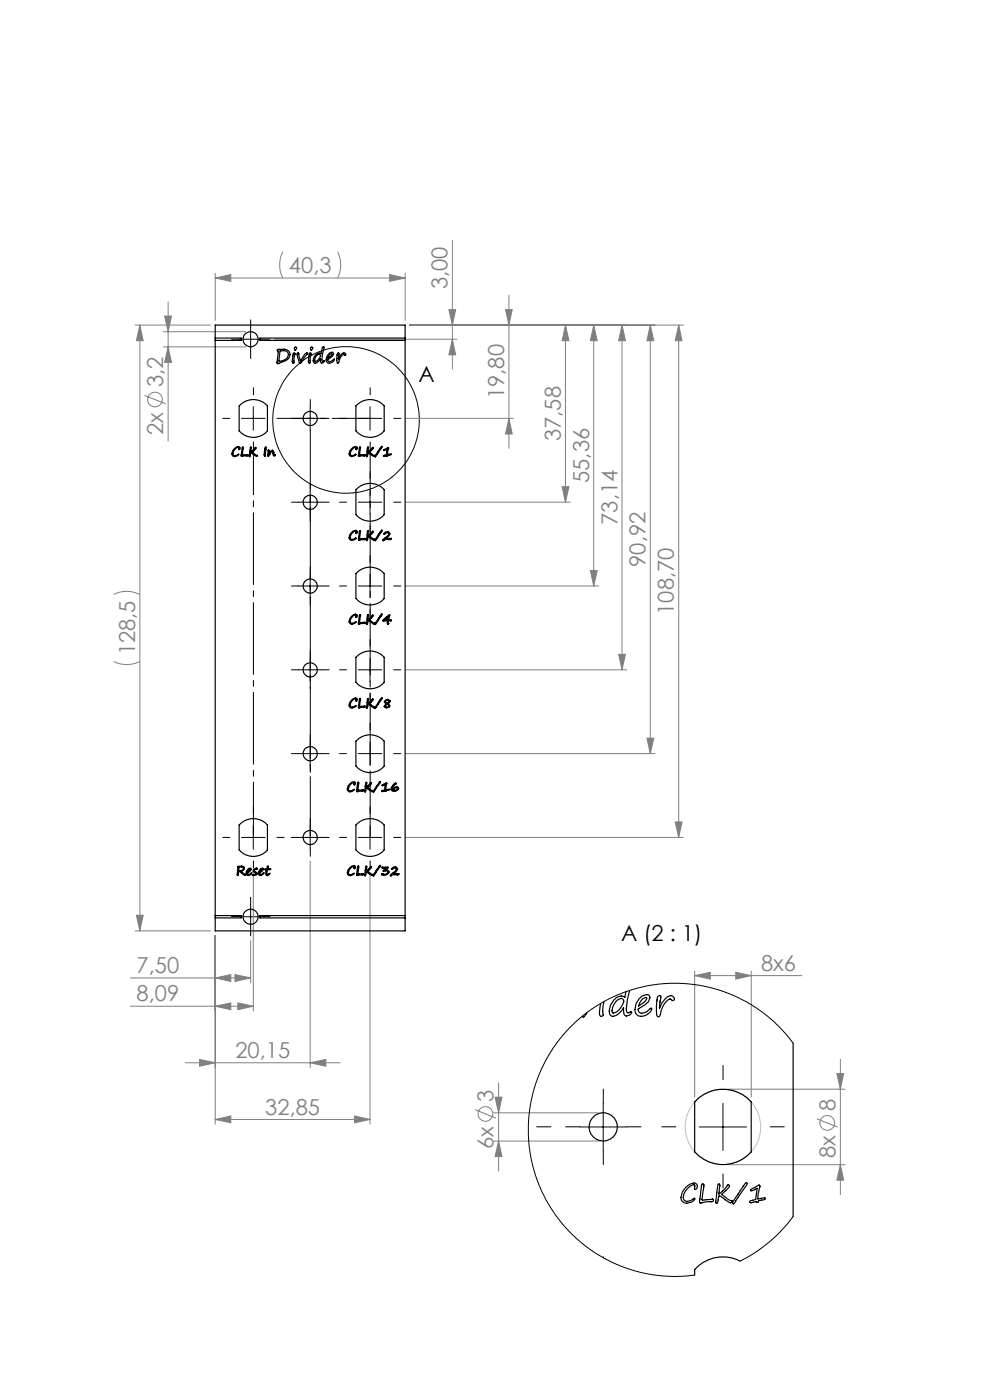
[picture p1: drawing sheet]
<svg xmlns="http://www.w3.org/2000/svg" width="210mm" height="297mm" viewBox="0 0 210 297" stroke-linecap="round" stroke-linejoin="round" font-family="sans-serif">
<defs><g id="words">
<g font-size="4.7" fill="#808080">
<text x="61.3" y="57.9">40,3</text>
<text x="95" y="61.3" transform="rotate(-90 95 61.3)">3,00</text>
<text x="34.6" y="82.2" transform="rotate(-90 34.6 82.2)">3,2</text>
<text x="107" y="84.7" transform="rotate(-90 107 84.7)">19,80</text>
<text x="34.6" y="92.3" transform="rotate(-90 34.6 92.3)">2x</text>
<text x="119" y="93.6" transform="rotate(-90 119 93.6)">37,58</text>
<text x="125" y="102.5" transform="rotate(-90 125 102.5)">55,36</text>
<text x="131" y="111.3" transform="rotate(-90 131 111.3)">73,14</text>
<text x="137" y="120.2" transform="rotate(-90 137 120.2)">90,92</text>
<text x="143" y="130.4" transform="rotate(-90 143 130.4)">108,70</text>
<text x="28.7" y="139" transform="rotate(-90 28.7 139)">128,5</text>
<text x="29" y="206.4">7,50</text>
<text x="161.4" y="205.9">8x6</text>
<text x="29" y="212.4">8,09</text>
<text x="49.9" y="224.4">20,15</text>
<text x="104.7" y="233.7" transform="rotate(-90 104.7 233.7)">3</text>
<text x="56.3" y="236.4">32,85</text>
<text x="177.2" y="235.6" transform="rotate(-90 177.2 235.6)">8</text>
<text x="104.7" y="243.8" transform="rotate(-90 104.7 243.8)">6x</text>
<text x="177.2" y="245.7" transform="rotate(-90 177.2 245.7)">8x</text>
</g>
<g font-size="4.7">
<text x="88.8" y="81">A</text>
<text x="131.7" y="199.6">A (2 : 1)</text>
</g>
</g></defs>
<g fill="none" stroke="#808080" stroke-width=".21">
<path d="M45.6 59l3.4-.8v1.5zM45.6 58v10M45.6 59h40.3M60 53.4a6.4 6.4 0 0 0 0 5.6M71.6 53.4a6.1 6.1 0 0 1 0 5.6M82.7 58.2l3.2 .8-3.2 .7zM85.9 58v10M96 51v27.3M28.6 69h16.1M29.7 69v128.5M29.7 69l.7 3.3h-1.5zM34.6 70.4h17.5"/>
<path d="M34.6 73.6h17.5M34.9 67.1h1.5l-.7 3.3zM35.7 64v29.6M35.7 73.6l.7 3.3h-1.5zM58.2 72h38.7M87 69h58M95.2 65.7h1.5l-.7 3.3zM96 72l.7 3.3h-1.5zM107.2 65.7h1.5l-.8 3.3zM107.9 62.6v32.5M119.9 69v37.5M119.9 69l.8 3.3h-1.5z"/>
<path d="M125.9 69v55.3M125.9 69l.8 3.3h-1.5zM131.9 69v73.1M131.9 69l.8 3.3h-1.5zM137.9 69v90.9M137.9 69l.8 3.3h-1.5zM144 69l.7 3.3h-1.5zM144 69v108.7M30.7 83.9l4.4 1.8M86 88.8h22.9M107.9 88.8l.8 3.3h-1.5zM86 106.5h35"/>
<path d="M119.2 103.3h1.5l-.8 3.2zM24.1 126.1a6.1 6.1 0 0 1 5.6 0M86 124.3h41M125.2 121h1.5l-.8 3.3zM131.2 138.8h1.5l-.8 3.3zM24.1 140.3a6.1 6.1 0 0 0 5.6 0M86 142.1h47M86 159.9h53M137.2 156.6h1.5l-.8 3.3zM86 177.7h59M143.2 174.4h1.5l-.7 3.3zM28.6 197.5h16.1"/>
<path d="M28.9 194.2h1.5l-.7 3.3zM45.6 198.5v40M53.2 199.6v8.9M53.7 185.2v29.3M65.8 182.7v43.8M78.5 185.2v53.3M27.7 207.5h25.5M27.7 213.5h26M45.6 207.5l3.4-.7v1.4zM45.6 213.5l3.4-.7v1.4zM49.8 206.8l3.4 .7-3.4 .7zM50.4 212.8l3.3 .7-3.3 .7z"/>
<path d="M147.4 207l3.3-.7v1.4zM147.4 206v26.8M147.4 207h22.7M156.1 206.3l3.2 .7-3.2 .7zM159.3 206v26.8M39.3 225.5h32.8M42.3 224.8l3.3 .7-3.3 .7zM45.6 237.5l3.4-.8v1.5zM45.6 237.5h32.9M65.8 225.5l3.3-.7v1.4zM75.2 236.7l3.3 .8-3.3 .7zM100.8 235.4l4.4 1.8"/>
<path d="M104.7 236.1h22.3M105 232.8h1.5l-.7 3.3zM105.8 229.7v18.7M154.3 231.1h24.9M173.2 237.3l4.5 1.8M177.5 227.7h1.5l-.7 3.4zM178.3 224.7v28.7M104.7 242.1h22.3M105.8 242.1l.7 3.3h-1.5zM154.3 247.1h24.9M178.3 247.1l.7 3.3h-1.5z"/>
<circle cx="32.9" cy="84.8" r="1.55"/>
<circle cx="103" cy="236.3" r="1.55"/>
<circle cx="175.5" cy="238.2" r="1.56"/>
</g>
<g fill="none" stroke="#000" stroke-width=".21">
<path d="M50.7 72h5M53.2 69.5v5M51.2 88.8h5M53.7 86.3v5M63.3 88.8h5M65.8 86.3v5M76 88.8h5M78.5 86.3v5M63.3 106.5h5M65.8 104.1v4.9M76 106.5h5M78.5 104.1v4.9"/>
<path d="M63.3 124.3h5M65.8 121.8v5M65.8 139.6v5M76 124.3h5M78.5 121.8v5M78.5 139.6v5M63.3 142.1h5M63.3 159.9h5M65.8 157.4v5M76 142.1h5M76 159.9h5M78.5 157.4v5"/>
<path d="M51.2 177.7h5M53.7 175.2v5M63.3 177.7h5M65.8 175.2v5M76 177.7h5M78.5 175.2v5M50.7 194.5h5M53.2 192v5M122.9 239.1h10.1M128 234.1v9.9M148.3 239.1h10.1M153.4 234.1v9.9"/>
<circle cx="73.4" cy="89.1" r="15.5"/>
</g>
<circle cx="153.4" cy="239.1" r="8" fill="none" stroke="#c0c0c0" stroke-width=".21"/>
<g fill="none" stroke="#000" stroke-width=".21" stroke-dasharray="15.2 1.3 1.3 1.3">
<path d="M50.7 72h-1.6M53.2 69.5v-1.6M53.2 74.5v1.6M55.7 72h1.6M48.8 88.8h-1.5M53.8 83.8v-1.5M63.3 88.8h-1.5M65.8 86.3v-1.5M68.3 88.8h1.5M73.5 88.8h-1.5M78.5 83.8v-1.5M83.5 88.8h1.5"/>
<path d="M63.3 106.5h-1.5M65.8 104v-1.5M65.8 109v1.5M68.3 106.5h1.5M73.5 106.5h-1.5M78.5 101.5v-1.5M78.5 111.5v1.5M78.5 119.3v-1.5M83.5 106.5h1.5M63.3 124.3h-1.5M65.8 139.6v-1.5M65.8 121.8v-1.5"/>
<path d="M65.8 126.8v1.5M68.3 124.3h1.5M73.5 124.3h-1.5M78.5 129.3v1.5M78.5 137.1v-1.5M83.5 124.3h1.5M63.3 159.9h-1.5M63.3 142.1h-1.5M65.8 157.4v-1.5M65.8 144.6v1.5M68.3 159.9h1.5M68.3 142.1h1.5"/>
<path d="M73.5 142.1h-1.5M73.5 159.9h-1.5M78.5 147.1v1.5M78.5 154.9v-1.5M83.5 142.1h1.5M83.5 159.9h1.5M48.8 177.7h-1.5M53.8 172.7v-1.5M58.8 177.7h1.5M63.3 177.7h-1.5M65.8 175.2v-1.5M65.8 162.4v1.5"/>
<path d="M68.3 177.7h1.5M73.5 177.7h-1.5M78.5 164.9v1.5M78.5 172.7v-1.5M83.5 177.7h1.5M50.7 194.5h-1.6M53.2 192v-1.6M53.2 197v1.6M53.8 182.7v1.5M55.7 194.5h1.6M65.8 180.2v1.5M78.5 182.7v1.5"/>
<path d="M113.8 239h3M123 239h-3M128 234v-3M133 239h3M143.4 239h-3M153.4 229v-3M163.4 239h3M128 244v3M153.4 249v3M128 266.8v-.2"/>
</g>
<path d="M53.8 93.8v83.4" fill="none" stroke="#000" stroke-width=".21" stroke-dasharray="15.2 1.3 1.3 1.3" stroke-dashoffset="4"/>
<path d="M58.8 88.8h19.6" fill="none" stroke="#000" stroke-width=".21" stroke-dasharray="15.2 1.3 1.3 1.3" stroke-dashoffset="7.3"/>
<path d="M78.5 93.8v83.6" fill="none" stroke="#000" stroke-width=".21" stroke-dasharray="15.2 1.3 1.3 1.3" stroke-dashoffset="3.9"/>
<path d="M65.8 91.3v86" fill="none" stroke="#000" stroke-width=".21" stroke-dasharray="15.2 1.3 1.3 1.3" stroke-dashoffset="2.7"/>
<g fill="#808080">
<path d="M178.3 247.1l.7 3.3h-1.5zM177.5 227.7h1.5l-.7 3.4z"/>
<path d="M82.7 58.2l3.2 .8-3.2 .7zM45.6 59l3.4-.8v1.5z"/>
<path d="M45.6 207.5l3.4-.7v1.4zM49.8 206.8l3.4 .7-3.4 .7zM45.6 213.5l3.4-.7v1.4zM50.4 212.8l3.3 .7-3.3 .7zM42.3 224.8l3.3 .7-3.3 .7zM65.8 225.5l3.3-.7v1.4zM45.6 237.5l3.4-.8v1.5zM75.2 236.7l3.3 .8-3.3 .7zM147.4 207l3.3-.7v1.4zM156.1 206.3l3.2 .7-3.2 .7z"/>
<path d="M29.7 69l.7 3.3h-1.5zM28.9 194.2h1.5l-.7 3.3zM95.2 65.7h1.5l-.7 3.3zM96 72l.7 3.3h-1.5zM107.2 65.7h1.5l-.8 3.3zM107.9 88.8l.8 3.3h-1.5zM119.9 69l.8 3.3h-1.5zM119.2 103.3h1.5l-.8 3.2zM125.9 69l.8 3.3h-1.5zM125.2 121h1.5l-.8 3.3zM131.9 69l.8 3.3h-1.5zM131.2 138.8h1.5l-.8 3.3zM137.9 69l.8 3.3h-1.5zM137.2 156.6h1.5l-.8 3.3zM144 69l.7 3.3h-1.5zM143.2 174.4h1.5l-.7 3.3zM34.9 67.1h1.5l-.7 3.3zM35.7 73.6l.7 3.3h-1.5zM105 232.8h1.5l-.7 3.3zM105.8 242.1l.7 3.3h-1.5z"/>
</g>
<g fill="none" stroke="#000" stroke-width=".25">
<path d="M45.6 71.7h5.6v.5h-5.6M45.6 69h40.3v128.5h-40.3zM58.8 74.3l.2-.2h.6a1.34 1.34 0 0 1 1.4 .2 1.34 1.34 0 0 1 .4 1.4 4.5 4.5 0 0 1-2.3 1.4h-.3l-.1-.2 .4-2.2zM59.4 74.4h.5a.96 .96 0 0 1 1.2 .5 .96 .96 0 0 1-.5 1.3l-1.4 .5zM62.3 74.9a.2 .2 0 0 1 .2 0 .2 .2 0 0 1 0 .3l-.1 .7v1l-.3 .1-.1-.3zM62.5 73.7h.3a.32 .32 0 0 1 .1 .3 .32 .32 0 0 1-.4 .2zM63.1 74.9h.2l.4 1.7 .2-.2a2.9 2.9 0 0 1 1.2-1.6l.2 .2-.1 .1-1.5 2-.2-.1-.4-1.3zM65.7 74.9a.2 .2 0 0 1 .3 0 .2 .2 0 0 1 0 .3l-.2 .7v1l-.3 .1-.1-.3zM66 73.7h.2a.33 .33 0 0 1 .1 .3 .33 .33 0 0 1-.4 .2zM67.2 75.5l.2-.3h.4a1.08 1.08 0 0 1-1 1.5v-.6zM68.4 73.7l.3-.2 .1 .3-.5 2.5 .1 .4 .4-.1-.2 .3h-.5l-.2-.8a.94 .94 0 0 1-1.4 .7 1.49 1.49 0 0 1 1.4-1.9l.2 .1zM69.6 75.2l.4-.3 .4-.2 .3 .3a2.07 2.07 0 0 1-1.2 1.3v.2a.94 .94 0 0 0 1.4-.3 .81 .81 0 0 1-1 .8 .61 .61 0 0 1-.7-.7l.1-.6z"/>
<path d="M70 75.2l.4-.1-.3 .5-.6 .3zM71.6 75l.2-.1a.4 .4 0 0 1 0 .6v.6a1.5 1.5 0 0 1 1.3-1.2l.2 .3-.1 .2a.6 .6 0 0 0-.9 .3l-.5 1.3-.2 .1a1.77 1.77 0 0 1-.1-1.7zM85.9 71.7h-30.8v.5h30.8M49.7 95.2l.9-.5a.32 .32 0 0 1 .3 .3 .32 .32 0 0 1-.3 .4v-.5a1.26 1.26 0 0 0-1 1.7l.2 .1 .9-.3a.86 .86 0 0 1-1.5 .1l.1-.8zM50.7 86.1a4 4 0 0 1 6 0v5.3a3.9 3.9 0 0 1-6 0zM51.4 94.9h.2l-.2 1.6h1.2l-.1 .2-1.1 .1a.24 .24 0 0 1-.3-.1 .24 .24 0 0 1 .1-.3zM53.1 94.9h.2l-.1 1 1-1 .1 .1-.1 .4-.7 .5 .9 .7h.2v.2h-.3l-1.1-.7-.1 .7-.2 .1zM56.3 94.9l.1-.1a.66 .66 0 0 1-.1 .9v1l-.1 .1-.2-.3zM57 95.4l.1 .1-.1 .9 .5-.7 .3-.2 .2 .2 .2 .8h.2a.25 .25 0 0 1-.2 .2 .25 .25 0 0 1-.3-.2l-.2-.7-.7 .9-.2 .1zM74.6 95.2l.8-.5a.31 .31 0 0 1 .4 .3 .31 .31 0 0 1-.3 .3v-.4a1.26 1.26 0 0 0-1.1 1.7l.3 .1 .8-.3a.91 .91 0 0 1-1.5 .1l.2-.8zM75.5 86.1a4 4 0 0 1 6 0v5.3a3.9 3.9 0 0 1-6 0zM76.3 94.9h.2l-.2 1.6 1.2 .1-.2 .1-1.1 .1a.23 .23 0 0 1-.2-.1 .23 .23 0 0 1 .1-.3z"/>
<path d="M78 94.9h.2l-.1 1 1-1a.51 .51 0 0 1-.4 .7l-.3 .3 .9 .7h.2v.1l-.4 .1-1-.7-.3 .8zM80.1 95.9v.1M80.9 94.7l.2 .1-1.5 2.1 .2-.6zM81.5 95.4l.8-.5 .1 .2-.2 1.3 .7-.1 .1 .1-.8 .4h-.8v-.2l.6-.2 .1-1.1-.6 .3zM74.6 113l.8-.5a.31 .31 0 0 1 .4 .3 .31 .31 0 0 1-.3 .3v-.4a1.26 1.26 0 0 0-1.1 1.7h.3l.8-.2a.91 .91 0 0 1-1.5 .1l.2-.9zM75.5 103.9a4 4 0 0 1 6 0v5.3a3.9 3.9 0 0 1-6 0zM76.3 112.6l.2 .2-.2 1.5h1.2l-.2 .2-1.1 .1a.23 .23 0 0 1-.2-.1 .23 .23 0 0 1 .1-.3zM78 112.7h.2l-.1 1 1-1a.51 .51 0 0 1-.4 .7l-.3 .3 1.1 .8h-.4l-1-.6-.3 .8zM79.5 114.4h.1M80.9 112.5l.2 .1-1.5 2.1 .2-.6zM81.5 113.1l.7-.4 .5 .4a1.1 1.1 0 0 1-.9 1.1h1.2v.2l-.4 .1a1.35 1.35 0 0 0-1.3 .2l-.1-.3 1-.7 .2-.5a.6 .6 0 0 0-.9 .1l-.1-.1zM74.6 130.7l.8-.4a.31 .31 0 0 1 .4 .3 .31 .31 0 0 1-.3 .3v-.4a1.26 1.26 0 0 0-1.1 1.6l.3 .1 .8-.3a.91 .91 0 0 1-1.5 .1l.2-.8z"/>
<path d="M75.5 121.7a4 4 0 0 1 6 0v5.3a3.9 3.9 0 0 1-6 0zM75.5 139.4a4 4 0 0 1 6 0v5.3a3.9 3.9 0 0 1-6 0zM76.2 130.5h.3l-.2 1.5 1.2 .1-.2 .2-1.1 .1a.23 .23 0 0 1-.2-.1 .23 .23 0 0 1 .1-.3zM78 130.5h.2l-.1 1 1-1a.51 .51 0 0 1-.4 .7l-.3 .3 .9 .6h.2v.2h-.4l-1-.6-.3 .8zM80.9 130.3h.2l-1.5 2.2 .2-.6zM81.3 131.4l1.3-1 .1 .1-.2 .9 .5 .1v.2h-.4a.38 .38 0 0 0-.1 .6l-.1 .1h-.2v-.7l-.9 .1-.1-.1zM81.6 131.5l.8-.7a.56 .56 0 0 1-.2 .7 .56 .56 0 0 1-.6 0zM74.6 148.5l.8-.4a.31 .31 0 0 1 .4 .2 .31 .31 0 0 1-.3 .4v-.4a1.26 1.26 0 0 0-1.1 1.6l.3 .1 .8-.3a.91 .91 0 0 1-1.5 .1l.2-.8zM75.5 157.2a4 4 0 0 1 6 0v5.3a3.9 3.9 0 0 1-6 0zM76.2 148.2h.3l-.2 1.6 1.2 .1-.2 .2-1.1 .1a.23 .23 0 0 1-.2-.2 .23 .23 0 0 1 .1-.2zM78 148.2h.2l-.1 1.1 1-1a.51 .51 0 0 1-.4 .7l-.3 .3 .9 .6h.2v.2h-.4l-1-.7-.3 .8zM80.1 149.3h.1"/>
<path d="M80.9 148.1h.2l-1.5 2.2 .2-.6zM81.7 148.6a.54 .54 0 0 1 .5-.2 .54 .54 0 0 1 .5 .4v-.1a.53 .53 0 0 1-.4 .6l.4 .3v.4l-.7 .2-.4-.1a.48 .48 0 0 1 .4-.8l-.4-.3zM81.8 148.8l.4-.2 .3 .2-.4 .4-.3-.2zM81.9 149.6l.2-.2 .4 .4-.2 .2h-.5zM50.7 175a4 4 0 0 1 6 0v5.3a3.9 3.9 0 0 1-6 0zM74.2 166.3l.8-.5a.32 .32 0 0 1 .4 .3 .32 .32 0 0 1-.3 .4v-.4a1.2 1.2 0 0 0-1.1 1.6l.3 .1 .8-.3a.86 .86 0 0 1-1.4 .1l.1-.8zM75.5 175a4 4 0 0 1 6 0v5.3a3.9 3.9 0 0 1-6 0zM75.8 166h.3l-.2 1.6h1.2l-.2 .2-1 .2a.24 .24 0 0 1-.3-.2 .24 .24 0 0 1 .1-.3zM77 167.6h.1M77.6 166l.2 .1-.1 .9 1-1 .1 .1-.2 .4-.6 .5 .9 .7h.2v.2h-.4l-1-.7-.2 .8h-.1zM79.7 167v.1M80.5 165.8l.2 .1-.2 .3-1.3 1.9 .2-.6z"/>
<path d="M81 166.5l1-.4-.2 1.4 .8-.1v.2l-.8 .3-.7 .1-.1-.3 .6-.1 .2-1.2-.5 .2-.2 .1zM83.6 167.3l.4-.2 .4 .1-.6 .5h-.3zM83.7 166.2l.3-.1v.2a1.29 1.29 0 0 0-.7 1.3h.1a.64 .64 0 0 1 .4-.6 .64 .64 0 0 1 .8 .2 .88 .88 0 0 1-.8 .7 .88 .88 0 0 1-.9-.5l.2-.5zM45.6 194.2h5.6v.5h-5.6M50.5 183.8a1.03 1.03 0 0 1 1.4 .4l-.3 .4-.4 .3 .8 .7v.1l-1.2-.8 .1-.2a.58 .58 0 0 0 .6-.7 .5 .5 0 0 0-.8 .2l-.1 1.4-.2 .1zM50.5 184h.1M52.5 184.5l.2-.2 .5-.1 .1 .1a1.01 1.01 0 0 1-.8 .9v.3h.2l.7-.4a.59 .59 0 0 1-.6 .6 .59 .59 0 0 1-.6-.5zM52.6 184.6l.5-.2-.6 .6zM53.8 184.5l.6-.4 .2 .2-.1 .1a.4 .4 0 0 0-.5 .4l.5 .3v.4l-.2 .2h-.7v-.1l.8-.2-.7-.5zM54.4 184.4h.1M55.3 184.3l.4-.1 .1 .1a1.01 1.01 0 0 1-.8 .9l.1 .3h.2l.7-.4a.61 .61 0 0 1-.6 .6 .61 .61 0 0 1-.6-.5zM55.4 184.5l.2-.1-.6 .6z"/>
<path d="M56.5 184.5v.1M56.8 183.8h.1l-.1 .5 .6 .1-.7 .2-.1 .9h.2l.4-.2a.45 .45 0 0 1-.2 .4 .45 .45 0 0 1-.5 0v-1.2h-.3v-.1l.4-.1zM74.2 184.1l.8-.5a.32 .32 0 0 1 .4 .3 .32 .32 0 0 1-.3 .4v-.4a1.2 1.2 0 0 0-1.1 1.6l.3 .1 .8-.3a.86 .86 0 0 1-1.4 .1l.1-.8zM75.9 183.8h.2l-.2 1.6h1.2l-.2 .2-1 .1a.24 .24 0 0 1-.3-.1 .24 .24 0 0 1 .1-.3zM77 185.3h.1M77.6 183.8l.2 .1-.1 .9 1-1 .1 .1-.2 .4-.6 .5 1.1 .7v.2h-.4l-1-.7-.2 .7-.1 .1zM79.1 185.5h.1M80.5 183.6l.2 .1-.2 .3-1.3 1.8 .2-.6zM81 184h1.3v.1l-.6 .5 .6 .1 .2 .2a1.01 1.01 0 0 1-1.6 .6l.1-.2a.9 .9 0 0 0 1.3-.4l-.5-.2-.5 .2 .7-.7a.71 .71 0 0 1-1-.2zM81.1 185.3h.1M83.1 184.2l.8-.3 .4 .3a1.1 1.1 0 0 1-.8 1.1h1.1v.2l-.4 .1a1.35 1.35 0 0 0-1.3 .2v-.2l.9-.8 .2-.5a.6 .6 0 0 0-.9 .2l-.1-.2zM84.3 185.6h.1"/>
<path d="M85.9 194.2h-30.8v.5h30.8M124.5 214.8l-.6 .9-.1 .1-.3-.2M128.2 212.4a4.1 4.1 0 0 0-.2 2.9l-.4 .3-.4-.2 .2-2.5M130.7 212.4l.5-.4 .6-.2a.6 .6 0 0 1 .5 .6 2.94 2.94 0 0 1-2.3 2.5l-.1-.1a1.81 1.81 0 0 1 .4-1.8zM133.6 210.1l-.5 2-.2 2.4 .3 .4 .7-.3 .1 .2a1.08 1.08 0 0 1-1.5 .6l-.2-.4v-1.2a2.9 2.9 0 0 1-2.5 1.8l-.3-.2a3.1 3.1 0 0 1 2.3-4.1l.7 .3 .3-1.2M135.5 211.9l.7-.6 1-.3a.61 .61 0 0 1 .7 .7l-.4 .8-2.1 1.7a.71 .71 0 0 0 .7 .7 3.2 3.2 0 0 0 2-1h.1a2.21 2.21 0 0 1-2.8 1.6l-.5-.4a2.84 2.84 0 0 1 .6-3.2zM136.3 211.9l.6-.3 .3 .2-.6 .9-1.2 .7 .5-1zM139.5 211.4l.4-.2 .3 .2-.3 2.5v-.2a5.3 5.3 0 0 1 1.6-2.2l.8-.3a.62 .62 0 0 1 .7 .3 .62 .62 0 0 1-.2 .8l-.5-.4a3.1 3.1 0 0 0-2 2.4l-.3 1.1-.2 .3h-.3a6.4 6.4 0 0 1-.1-3.6zM147.4 233.8a8 8 0 0 1 11.9 0v10.6a8 8 0 0 1-11.9 0zM168.2 221.3v36.8M145.5 251.8l.8-.6 .9-.2a.66 .66 0 0 1 .7 .5 .66 .66 0 0 1-.6 .8v-.2a.59 .59 0 0 0-.1-.8 3 3 0 0 0-2.2 3.1l.2 .3a2.26 2.26 0 0 0 2.2-.5 .93 .93 0 0 1-.7 .8l-1 .3a1.2 1.2 0 0 1-1.3-1.2l.3-1.2zM148.9 251.2l.4 .1-.4 3.3 2.3-.2a.39 .39 0 0 1 0 .5 .39 .39 0 0 1-.6 0l-1.9 .3a.52 .52 0 0 1-.2-.9z"/>
<path d="M152.3 251.3l.3-.1 .1 .3-.2 1.8 1.4-1.2 .5-.8 .3 .2-.4 .7-1.2 1.2 .3 .2a3.6 3.6 0 0 0 1.9 1.2l-.2 .4-.5-.1-2-1.4-.4 1.5h-.4zM158.1 251l.2-.1 .2 .2-2.6 4.1-.4 .2-.1-.2 .2-.5zM159.2 252.3l1.8-.9 .2 .1-.4 2.8 1.4-.2 .1 .3-1.4 .4-.1 .2-.3 .1a.4 .4 0 0 0-.7-.1l-.6 .2-.2-.3 .3-.2 1-.2 .3-2.4-.9 .5h-.5zM157 267.5a7.9 7.9 0 0 0-9.6 1.8v1.2"/>
<circle cx="53.1" cy="72" r="1.61"/>
<circle cx="65.8" cy="88.8" r="1.51"/>
<circle cx="65.8" cy="106.5" r="1.51"/>
<circle cx="65.8" cy="124.3" r="1.51"/>
<circle cx="65.8" cy="142.1" r="1.51"/>
<circle cx="65.8" cy="159.9" r="1.51"/>
<circle cx="65.8" cy="177.7" r="1.51"/>
<circle cx="53.1" cy="194.5" r="1.6"/>
<circle cx="128" cy="239.1" r="3"/>
</g>
<path d="M168.2 221.3l-2.4-2.9-3.1-2.9-3.3-2.4-3.6-1.9-3.9-1.4-3.5-.8-4.3-.4-4.1 .1-4.8 .9-3.4 1.1-3.9 1.9-3.3 2.1-3.6 3.1-2.7 3.1-2.4 3.7-1.4 3-1.2 3.3-1 4.6-.2 2.9v2.6l.2 2.6 .8 4.1 1.2 3.6 1.6 3.4 2.6 4 2.1 2.4 3.5 3.2 3.9 2.6 3.6 1.7 3.9 1.2 3.4 .7 3.4 .3 5.1-.3M168.2 258.1l-2.7 3.2-2.3 2.2-3 2.2-3.2 1.8" fill="none" stroke="#000" stroke-width=".21"/>
<use href="#words"/>
</svg>
